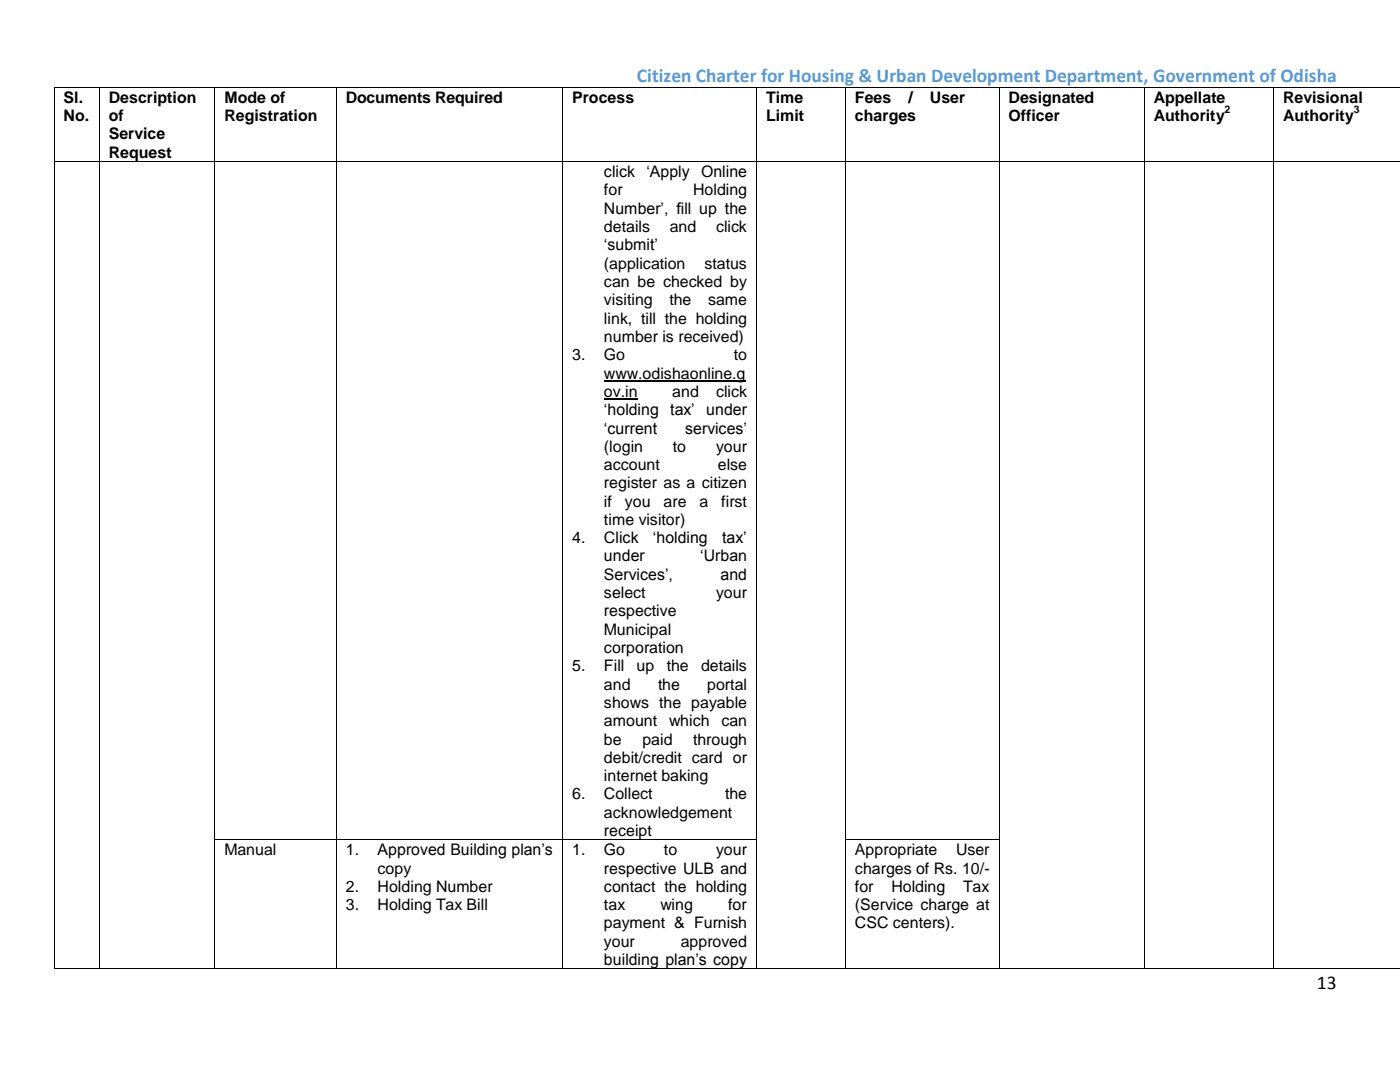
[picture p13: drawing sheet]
<svg xmlns="http://www.w3.org/2000/svg" width="279mm" height="216mm" viewBox="0 0 279 216" stroke-linecap="round" stroke-linejoin="round" font-family="sans-serif">
<defs><g id="words">
<text font-size="3.9" fill="#5b9bd5" x="127.1" y="16.3">Citizen Charter for Housing &amp; Urban Development Department, Government of Odisha</text>
<text font-size="3.9" x="262.8" y="197.4">13</text>
<g font-size="3.2">
<text x="12.7" y="20.5">Sl.</text>
<text x="21.7" y="20.5">Description</text>
<text x="44.8" y="20.5">Mode of</text>
<text x="69" y="20.5">Documents Required</text>
<text x="114.2" y="20.5">Process</text>
<text x="152.9" y="20.5">Time</text>
<text x="170.6" y="20.5">Fees</text>
<text x="181.3" y="20.5">/</text>
<text x="185.6" y="20.5">User</text>
<text x="201.3" y="20.5">Designated</text>
<text x="230.3" y="20.5">Appellate</text>
<text x="256.1" y="20.5">Revisional</text>
<text x="12.7" y="24.1">No.</text>
<text x="21.7" y="24.1">of</text>
<text x="21.7" y="27.8">Service</text>
<text x="44.8" y="24.1">Registration</text>
<text x="152.9" y="24.1">Limit</text>
<text x="170.6" y="24.1">charges</text>
<text x="201.3" y="24.1">Officer</text>
<text x="230.3" y="24.1">Authority</text>
<text x="256.1" y="24.1">Authority</text>
<text x="21.7" y="31.5">Request</text>
<text x="120.5" y="35.4">click</text>
<text x="129" y="35.4">‗Apply</text>
<text x="139.9" y="35.4">Online</text>
<text x="120.5" y="39">for</text>
<text x="138.3" y="39">Holding</text>
<text x="120.5" y="42.7">Number‘, fill up the</text>
<text x="120.5" y="46.3">details</text>
<text x="133.7" y="46.3">and</text>
<text x="142.9" y="46.3">click</text>
<text x="120.5" y="50">‗submit‘</text>
<text x="120.5" y="53.6">(application</text>
<text x="140.6" y="53.6">status</text>
<text x="120.5" y="57.3">can be checked by</text>
<text x="120.5" y="60.9">visiting</text>
<text x="120.5" y="64.6">link, till the holding</text>
<text x="133.6" y="60.9">the</text>
<text x="141.3" y="60.9">same</text>
<text x="114.2" y="71.9">3.</text>
<text x="120.5" y="68.2">number is received)</text>
<text x="120.5" y="71.9">Go</text>
<text x="146.4" y="71.9">to</text>
<text x="120.5" y="75.5">www.odishaonline.g</text>
<text x="120.5" y="79.2">ov.in</text>
<text x="120.5" y="82.8">‗holding</text>
<text x="133.8" y="82.8">tax‘</text>
<text x="134.2" y="79.2">and</text>
<text x="141" y="82.8">under</text>
<text x="142.9" y="79.2">click</text>
<text x="120.5" y="86.5">‗current</text>
<text x="136.7" y="86.5">services‘</text>
<text x="120.5" y="90.1">(login</text>
<text x="120.5" y="93.8">account</text>
<text x="134.3" y="90.1">to</text>
<text x="142.9" y="90.1">your</text>
<text x="143.3" y="93.8">else</text>
<text x="120.5" y="97.4">register as a citizen</text>
<text x="120.5" y="101.1">if</text>
<text x="124.7" y="101.1">you</text>
<text x="132.4" y="101.1">are</text>
<text x="139.6" y="101.1">a</text>
<text x="144" y="101.1">first</text>
<text x="120.5" y="104.8">time visitor)</text>
<text x="114.2" y="108.4">4.</text>
<text x="120.5" y="108.4">Click</text>
<text x="120.5" y="112">under</text>
<text x="130.3" y="108.4">‗holding</text>
<text x="139.7" y="112">‗Urban</text>
<text x="144.1" y="108.4">tax‘</text>
<text x="120.5" y="115.7">Services‘,</text>
<text x="120.5" y="119.4">select</text>
<text x="142.9" y="119.4">your</text>
<text x="143.8" y="115.7">and</text>
<text x="120.5" y="123">respective</text>
<text x="120.5" y="126.6">Municipal</text>
<text x="120.5" y="130.3">corporation</text>
<text x="114.2" y="134">5.</text>
<text x="120.5" y="134">Fill</text>
<text x="120.5" y="137.6">and</text>
<text x="127" y="134">up</text>
<text x="131.3" y="137.6">the</text>
<text x="133.1" y="134">the</text>
<text x="139.9" y="134">details</text>
<text x="141.1" y="137.6">portal</text>
<text x="120.5" y="141.2">shows the payable</text>
<text x="120.5" y="144.9">amount</text>
<text x="120.5" y="148.6">be</text>
<text x="128.2" y="148.6">paid</text>
<text x="133.5" y="144.9">which</text>
<text x="138.3" y="148.6">through</text>
<text x="144" y="144.9">can</text>
<text x="120.5" y="152.2">debit/credit card or</text>
<text x="120.5" y="155.9">internet baking</text>
<text x="114.2" y="159.5">6.</text>
<text x="120.5" y="159.5">Collect</text>
<text x="144.7" y="159.5">the</text>
<text x="120.5" y="163.2">acknowledgement</text>
<text x="120.5" y="166.8">receipt</text>
<text x="44.8" y="170.6">Manual</text>
<text x="69" y="170.6">1.</text>
<text x="75.4" y="170.6">Approved Building plan‘s</text>
<text x="114.2" y="170.6">1.</text>
<text x="120.5" y="170.6">Go</text>
<text x="132.5" y="170.6">to</text>
<text x="142.9" y="170.6">your</text>
<text x="170.6" y="170.6">Appropriate</text>
<text x="190.8" y="170.6">User</text>
<text x="69" y="178">2.</text>
<text x="75.4" y="174.3">copy</text>
<text x="75.4" y="178">Holding Number</text>
<text x="120.5" y="174.3">respective ULB and</text>
<text x="120.5" y="178">contact the holding</text>
<text x="170.6" y="174.3">charges of Rs. 10/-</text>
<text x="170.6" y="178">for</text>
<text x="177.9" y="178">Holding</text>
<text x="192.2" y="178">Tax</text>
<text x="69" y="181.6">3.</text>
<text x="75.4" y="181.6">Holding Tax Bill</text>
<text x="120.5" y="181.6">tax</text>
<text x="120.5" y="185.2">payment &amp; Furnish</text>
<text x="131.8" y="181.6">wing</text>
<text x="145.3" y="181.6">for</text>
<text x="170.6" y="181.6">(Service charge at</text>
<text x="170.6" y="185.2">CSC centers).</text>
<text x="120.5" y="188.9">your</text>
<text x="135.9" y="188.9">approved</text>
<text x="120.5" y="192.6">building plan‘s copy</text>
</g>
<g font-size="2.1">
<text x="244.4" y="22.5">2</text>
<text x="270.2" y="22.5">3</text>
</g>
</g></defs>
<g fill="#000">
<path d="M10.7 17.4h.2v.2h-.2z" fill-rule="evenodd"/>
<path d="M10.7 17.4h.2v.2h-.2z" fill-rule="evenodd"/>
<path d="M19.7 17.4h.2v.2h-.2z" fill-rule="evenodd"/>
<path d="M42.8 17.4h.2v.2h-.2z" fill-rule="evenodd"/>
<path d="M67 17.4h.2v.2h-.2z" fill-rule="evenodd"/>
<path d="M112.2 17.4h.2v.2h-.2z" fill-rule="evenodd"/>
<path d="M150.9 17.4h.2v.2h-.2z" fill-rule="evenodd"/>
<path d="M168.6 17.4h.2v.2h-.2z" fill-rule="evenodd"/>
<path d="M199.3 17.4h.2v.2h-.2z" fill-rule="evenodd"/>
<path d="M228.3 17.4h.2v.2h-.2z" fill-rule="evenodd"/>
<path d="M254.1 17.4h.1v.2h-.1z" fill-rule="evenodd"/>
<path d="M10.7 32.2h.2v.2h-.2z" fill-rule="evenodd"/>
<path d="M19.7 32.2h.2v.2h-.2z" fill-rule="evenodd"/>
<path d="M42.8 32.2h.2v.2h-.2z" fill-rule="evenodd"/>
<path d="M67 32.2h.2v.2h-.2z" fill-rule="evenodd"/>
<path d="M112.2 32.2h.2v.2h-.2z" fill-rule="evenodd"/>
<path d="M150.9 32.2h.2v.2h-.2z" fill-rule="evenodd"/>
<path d="M168.6 32.2h.2v.2h-.2z" fill-rule="evenodd"/>
<path d="M199.3 32.2h.2v.2h-.2z" fill-rule="evenodd"/>
<path d="M228.3 32.2h.2v.2h-.2z" fill-rule="evenodd"/>
<path d="M254.1 32.2h.1v.2h-.1z" fill-rule="evenodd"/>
<path d="M10.7 167.5h.2v.2h-.2z" fill-rule="evenodd"/>
<path d="M19.7 167.5h.2v.2h-.2z" fill-rule="evenodd"/>
<path d="M42.8 167.5h.2v.2h-.2z" fill-rule="evenodd"/>
<path d="M67 167.5h.2v.2h-.2z" fill-rule="evenodd"/>
<path d="M112.2 167.5h.2v.2h-.2z" fill-rule="evenodd"/>
<path d="M150.9 167.5h.2v.2h-.2z" fill-rule="evenodd"/>
<path d="M168.6 167.5h.2v.2h-.2z" fill-rule="evenodd"/>
<path d="M199.3 167.5h.2v.2h-.2z" fill-rule="evenodd"/>
<path d="M228.3 167.5h.2v.2h-.2z" fill-rule="evenodd"/>
<path d="M254.1 167.5h.1v.2h-.1z" fill-rule="evenodd"/>
<path d="M10.7 193.2h.2v.2h-.2z" fill-rule="evenodd"/>
<path d="M10.7 193.2h.2v.2h-.2z" fill-rule="evenodd"/>
<path d="M19.7 193.2h.2v.2h-.2z" fill-rule="evenodd"/>
<path d="M42.8 193.2h.2v.2h-.2z" fill-rule="evenodd"/>
<path d="M67 193.2h.2v.2h-.2z" fill-rule="evenodd"/>
<path d="M112.2 193.2h.2v.2h-.2z" fill-rule="evenodd"/>
<path d="M150.9 193.2h.2v.2h-.2z" fill-rule="evenodd"/>
<path d="M168.6 193.2h.2v.2h-.2z" fill-rule="evenodd"/>
<path d="M199.3 193.2h.2v.2h-.2z" fill-rule="evenodd"/>
<path d="M228.3 193.2h.2v.2h-.2z" fill-rule="evenodd"/>
<path d="M254.1 193.2h.1v.2h-.1z" fill-rule="evenodd"/>
</g>
<g fill="none" stroke="#000" stroke-width=".2">
<path d="M10.8 17.6v14.6M10.9 17.5h8.8M19.8 17.6v14.6M19.9 17.5h22.9M42.9 17.6v14.6M43 17.5h24M67.1 17.6v14.6M67.2 17.5h45M112.3 17.6v14.6M112.4 17.5h38.5M151 17.6v14.6M151.1 17.5h17.5"/>
<path d="M168.7 17.6v14.6M168.8 17.5h30.5M199.4 17.6v14.6M199.5 17.5h28.8M228.4 17.6v14.6M228.5 17.5h25.6M254.2 17.6v14.6M254.2 17.5h25.2M10.8 32.4v135.1M10.9 32.3h8.8M19.8 32.4v135.1M19.9 32.3h22.9"/>
<path d="M42.9 32.4v135.1M43 32.3h24M67.1 32.4v135.1M67.2 32.3h45M112.3 32.4v135.1M112.4 32.3h38.5M151 32.4v135.1M151.1 32.3h17.5M168.7 32.4v135.1M168.8 32.3h30.5M199.4 32.4v135.1M199.5 32.3h28.8"/>
<path d="M228.4 32.4v135.1M228.5 32.3h25.6M254.2 32.4v135.1M254.2 32.3h25.2M10.8 167.7v25.5M19.8 167.7v25.5M42.9 167.7v25.5M43 167.6h24M67.1 167.7v25.5M67.2 167.6h45M112.3 167.7v25.5M112.4 167.6h38.5"/>
<path d="M151 167.7v25.5M168.7 167.7v25.5M168.8 167.6h30.5M199.4 167.7v25.5M228.4 167.7v25.5M254.2 167.7v25.5M10.9 193.3h8.8M19.9 193.3h22.9M43 193.3h24M67.2 193.3h45M112.4 193.3h38.5M151.1 193.3h17.5"/>
<path d="M168.8 193.3h30.5M199.5 193.3h28.8M228.5 193.3h25.6M254.2 193.3h25.2"/>
</g>
<path d="M120.5 76h28.3M120.5 79.6h6.8" fill="none" stroke="#000" stroke-width=".21"/>
<use href="#words"/>
</svg>
